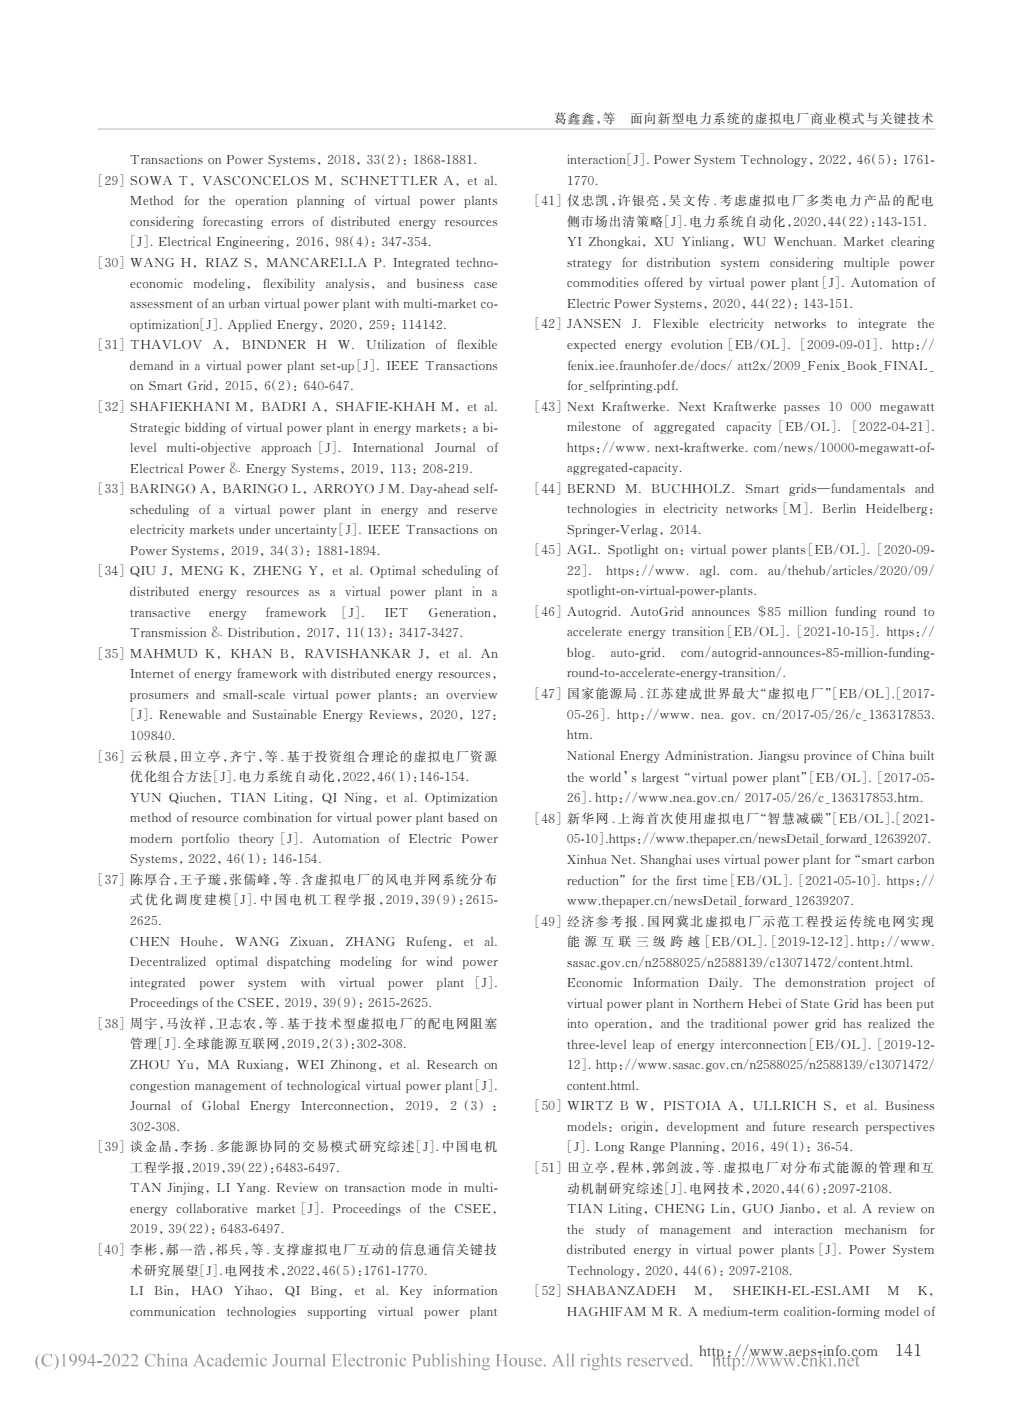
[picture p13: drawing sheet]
<svg xmlns="http://www.w3.org/2000/svg" width="210mm" height="285mm" viewBox="0 0 210 285" stroke-linecap="round" stroke-linejoin="round" font-family="sans-serif">
<defs><g id="words">
<g font-size="3.4" fill="#231f20">
<text x="166.3" y="275.8">-</text>
<text x="182.2" y="275.8">141</text>
</g>
<text font-size="2.9" fill="#231f20" x="142.3" y="275.8">http：//www.aeps info.com</text>
<g font-size="2.6" fill="#231f20">
<text x="112.7" y="24.9">葛鑫鑫，</text>
<text x="122.6" y="24.9">等</text>
<text x="128.2" y="24.9">面向新型电力系统的虚拟电厂商业模式与关键技术</text>
<text x="26.5" y="33.4">Transactions on Power Systems，2018，33（2）：1868-1881.</text>
<text x="115.4" y="33.4">interaction［J］. Power System Technology，2022，46（5）：1761-</text>
<text x="18.9" y="37.6">［29］SOWA T，VASCONCELOS M，SCHNETTLER A，et al.</text>
<text x="26.5" y="41.8">Method</text>
<text x="37.4" y="41.8">for</text>
<text x="42.5" y="41.8">the</text>
<text x="47.9" y="41.8">operation</text>
<text x="60.5" y="41.8">planning</text>
<text x="72.1" y="41.8">of</text>
<text x="76.3" y="41.8">virtual</text>
<text x="85.5" y="41.8">power</text>
<text x="94.5" y="41.8">plants</text>
<text x="107.8" y="41.8">［41］仪忠凯，许银亮，吴文传 . 考虑虚拟电厂多类电力产品的配电</text>
<text x="115.4" y="37.6">1770.</text>
<text x="26.5" y="46">considering forecasting errors of distributed energy resources</text>
<text x="115.4" y="45.9">侧市场出清策略［J］.电力系统自动化，</text>
<text x="161.5" y="45.9">2020， （22）：</text>
<text x="168.5" y="45.9">44</text>
<text x="178.4" y="45.9">143-151.</text>
<text x="25.5" y="50.1">［J］. Electrical Engineering，2016，98（4）：347-354.</text>
<text x="115.4" y="50.1">YI Zhongkai，XU Yinliang，WU Wenchuan. Market clearing</text>
<text x="18.9" y="54.3">［30］WANG H，RIAZ S，MANCARELLA P. Integrated techno-</text>
<text x="26.5" y="58.5">economic</text>
<text x="39.4" y="58.5">modeling， flexibility</text>
<text x="66.3" y="58.5">analysis， and</text>
<text x="84.9" y="58.5">business</text>
<text x="96.5" y="58.5">case</text>
<text x="115.4" y="54.3">strategy</text>
<text x="115.4" y="58.5">commodities offered by virtual power plant［J］. Automation of</text>
<text x="126.5" y="54.3">for</text>
<text x="131.7" y="54.3">distribution</text>
<text x="146.7" y="54.3">system</text>
<text x="156.7" y="54.3">considering</text>
<text x="171.7" y="54.3">multiple</text>
<text x="183.1" y="54.3">power</text>
<text x="26.5" y="62.7">assessment of an urban virtual power plant with multi-market co-</text>
<text x="115.4" y="62.6">Electric Power Systems，2020，44（22）：143-151.</text>
<text x="18.9" y="71">［31］THAVLOV</text>
<text x="26.5" y="66.9">optimization［J］. Applied Energy，2020，259：114142.</text>
<text x="43.4" y="71">A， BINDNER</text>
<text x="64.5" y="71">H</text>
<text x="68.7" y="71">W.</text>
<text x="74.6" y="71">Utilization</text>
<text x="88.7" y="71">of</text>
<text x="93" y="71">flexible</text>
<text x="107.8" y="66.8">［42］JANSEN</text>
<text x="115.4" y="71">expected energy evolution［EB/OL］. ［2009-09-01］.</text>
<text x="128.7" y="66.8">J.</text>
<text x="132.9" y="66.8">Flexible</text>
<text x="144.4" y="66.8">electricity</text>
<text x="157.7" y="66.8">networks</text>
<text x="170.3" y="66.8">to</text>
<text x="174.6" y="66.8">integrate</text>
<text x="181.6" y="71">http：</text>
<text x="186.7" y="66.8">the</text>
<text x="187.5" y="71">//</text>
<text x="26.5" y="75.2">demand in a virtual power plant set-up［J］. IEEE Transactions</text>
<text x="115.4" y="75.2">fenix.iee.fraunhofer.de/docs/ att2x/2009_Fenix_Book_FINAL_</text>
<text x="18.9" y="83.6">［32］SHAFIEKHANI M，BADRI A，SHAFIE-KHAH M，et al.</text>
<text x="26.5" y="79.4">on Smart Grid，2015，6（2）：640-647.</text>
<text x="107.8" y="83.5">［43］Next Kraftwerke. Next Kraftwerke passes 10</text>
<text x="115.4" y="79.3">for_selfprinting.pdf.</text>
<text x="173.1" y="83.5">000 megawatt</text>
<text x="26.5" y="87.8">Strategic bidding of virtual power plant in energy markets：a bi-</text>
<text x="115.4" y="87.7">milestone</text>
<text x="128.7" y="87.7">of</text>
<text x="133.1" y="87.7">aggregated</text>
<text x="147.8" y="87.7">capacity［EB/OL］. ［2022-04-21］.</text>
<text x="26.5" y="92">level</text>
<text x="34" y="92">multi-objective</text>
<text x="53.2" y="92">approach［J］.</text>
<text x="71.8" y="92">International</text>
<text x="88.6" y="92">Journal</text>
<text x="99.1" y="92">of</text>
<text x="115.4" y="91.9">https：</text>
<text x="122.5" y="91.9">//www. next-kraftwerke. com/news/10000-megawatt-of-</text>
<text x="18.9" y="100.3">［33］BARINGO A，BARINGO L，ARROYO J M. Day-ahead self-</text>
<text x="26.5" y="96.1">Electrical Power &amp; Energy Systems，2019，113：208-219.</text>
<text x="107.8" y="100.2">［44］BERND</text>
<text x="115.4" y="96.1">aggregated-capacity.</text>
<text x="127.3" y="100.2">M.</text>
<text x="132.6" y="100.2">BUCHHOLZ.</text>
<text x="151.7" y="100.2">Smart</text>
<text x="160.6" y="100.2">grids—fundamentals</text>
<text x="186.2" y="100.2">and</text>
<text x="26.5" y="104.5">scheduling</text>
<text x="40.5" y="104.5">of a</text>
<text x="47.7" y="104.5">virtual</text>
<text x="57" y="104.5">power</text>
<text x="66" y="104.5">plant</text>
<text x="73.5" y="104.5">in</text>
<text x="77.5" y="104.5">energy</text>
<text x="87.1" y="104.5">and</text>
<text x="93" y="104.5">reserve</text>
<text x="115.4" y="104.4">technologies in electricity networks［M］.</text>
<text x="167.4" y="104.4">Berlin</text>
<text x="176.2" y="104.4">Heidelberg：</text>
<text x="26.5" y="108.7">electricity markets under uncertainty［J］. IEEE Transactions on</text>
<text x="26.5" y="112.9">Power Systems，2019，34（3）：1881-1894.</text>
<text x="107.8" y="112.8">［45］AGL. Spotlight on：virtual power plants［EB/OL］.［2020-09-</text>
<text x="115.4" y="108.6">Springer-Verlag，2014.</text>
<text x="18.9" y="117.1">［34］QIU J，MENG K，ZHENG Y，et al. Optimal scheduling of</text>
<text x="115.4" y="116.9">22］.</text>
<text x="123.4" y="116.9">https：</text>
<text x="130.5" y="116.9">//www.</text>
<text x="142.4" y="116.9">agl.</text>
<text x="148.6" y="116.9">com.</text>
<text x="156.3" y="116.9">au/thehub/articles/2020/09/</text>
<text x="26.5" y="121.2">distributed</text>
<text x="26.5" y="125.4">transactive</text>
<text x="40.6" y="121.2">energy</text>
<text x="42.6" y="125.4">energy</text>
<text x="50.2" y="121.2">resources</text>
<text x="54.1" y="125.4">framework</text>
<text x="62.8" y="121.2">as</text>
<text x="67.1" y="121.2">a</text>
<text x="68.6" y="125.4">［J］.</text>
<text x="70.2" y="121.2">virtual</text>
<text x="78.3" y="125.4">IET</text>
<text x="79.5" y="121.2">power</text>
<text x="87.3" y="125.4">Generation，</text>
<text x="88.5" y="121.2">plant</text>
<text x="96.1" y="121.2">in</text>
<text x="100.1" y="121.2">a</text>
<text x="107.8" y="125.3">［46］Autogrid. AutoGrid announces $85 million funding round to</text>
<text x="115.4" y="121.1">spotlight-on-virtual-power-plants.</text>
<text x="26.5" y="129.6">Transmission &amp; Distribution，2017，11（13）：3417-3427.</text>
<text x="115.4" y="129.5">accelerate energy transition［EB/OL］. ［2021-10-15］. https：</text>
<text x="187.5" y="129.5">//</text>
<text x="18.9" y="133.8">［35］MAHMUD K， KHAN B， RAVISHANKAR J， et al. An</text>
<text x="26.5" y="138">Internet of energy framework with distributed energy resources，</text>
<text x="115.4" y="133.6">blog.</text>
<text x="115.4" y="137.8">round-to-accelerate-energy-transition/.</text>
<text x="124.3" y="133.6">auto-grid.</text>
<text x="138.6" y="133.6">com/autogrid-announces-85-million-funding-</text>
<text x="26.5" y="142.2">prosumers and small-scale virtual power plants：an overview</text>
<text x="107.8" y="142">［47］国家能源局 . 江苏建成世界最大“虚拟电厂”</text>
<text x="168.4" y="142">［EB/OL］［2017-</text>
<text x="181.4" y="142">.</text>
<text x="25.5" y="146.3">［J］. Renewable and Sustainable Energy Reviews，2020，127：</text>
<text x="115.4" y="146.2">05-26］. http：</text>
<text x="131.5" y="146.2">//www. nea. gov. cn/2017-05/26/c_136317853.</text>
<text x="18.9" y="154.7">［36］云秋晨，田立亭，齐宁，等 . 基于投资组合理论的虚拟电厂资源</text>
<text x="26.5" y="150.5">109840.</text>
<text x="115.4" y="150.3">htm.</text>
<text x="115.4" y="154.5">National Energy Administration. Jiangsu province of China built</text>
<text x="26.5" y="158.9">优化组合方法［J］.电力系统自动化，</text>
<text x="69.7" y="158.9">2022， （1）：</text>
<text x="76.8" y="158.9">46</text>
<text x="85.3" y="158.9">146-154.</text>
<text x="115.4" y="159">the world’s largest“virtual power plant”</text>
<text x="163.7" y="159">［EB/OL］.［2017-05-</text>
<text x="26.5" y="163.1">YUN Qiuchen，TIAN Liting，QI Ning，et al. Optimization</text>
<text x="26.5" y="167.3">method of resource combination for virtual power plant based on</text>
<text x="107.8" y="167.4">［48］新华网 . 上海首次使用虚拟电厂“智慧减碳”</text>
<text x="115.4" y="163.2">26］. http：</text>
<text x="127.2" y="163.2">//www.nea.gov.cn/ 2017-05/26/c_136317853.htm.</text>
<text x="168.4" y="167.4">［EB/OL］［2021-</text>
<text x="181.4" y="167.4">.</text>
<text x="26.5" y="171.4">modern</text>
<text x="37" y="171.4">portfolio</text>
<text x="48.6" y="171.4">theory［J］.</text>
<text x="63.6" y="171.4">Automation</text>
<text x="79.2" y="171.4">of Electric</text>
<text x="93.9" y="171.4">Power</text>
<text x="115.4" y="171.6">05-10］.https：</text>
<text x="130.8" y="171.6">//www.thepaper.cn/newsDetail_forward_12639207.</text>
<text x="18.9" y="179.8">［37］陈厚合，王子璇，张儒峰，等 . 含虚拟电厂的风电并网系统分布</text>
<text x="26.5" y="175.6">Systems，2022，46（1）：146-154.</text>
<text x="115.4" y="175.8">Xinhua Net. Shanghai uses virtual power plant for“smart carbon</text>
<text x="115.4" y="179.9">reduction”for the first time［EB/OL］.［2021-05-10］. https：</text>
<text x="187.5" y="179.9">//</text>
<text x="26.5" y="184">式优化调度建模［J］. 中国电机工程学报，2019，39（9）：2615-</text>
<text x="115.4" y="184.1">www.thepaper.cn/newsDetail_forward_12639207.</text>
<text x="26.5" y="188.2">2625.</text>
<text x="107.8" y="188.3">［49］经济参考报 . 国网冀北虚拟电厂示范工程投运传统电网实现</text>
<text x="26.5" y="192.4">CHEN</text>
<text x="26.5" y="196.5">Decentralized</text>
<text x="36.7" y="192.4">Houhe， WANG</text>
<text x="44" y="196.5">optimal</text>
<text x="54.5" y="196.5">dispatching</text>
<text x="59.1" y="192.4">Zixuan， ZHANG</text>
<text x="69.2" y="196.5">modeling</text>
<text x="81.7" y="196.5">for</text>
<text x="82.7" y="192.4">Rufeng， et</text>
<text x="86.7" y="196.5">wind</text>
<text x="94.2" y="196.5">power</text>
<text x="98.6" y="192.4">al.</text>
<text x="115.4" y="192.5">能 源 互 联 三 级 跨 越［EB/OL］.［2019-12-12］. http：</text>
<text x="115.4" y="196.6">sasac.gov.cn/n2588025/n2588139/c13071472/content.html.</text>
<text x="180.5" y="192.5">//www.</text>
<text x="26.5" y="200.7">integrated</text>
<text x="40.6" y="200.7">power</text>
<text x="50.5" y="200.7">system</text>
<text x="61.2" y="200.7">with</text>
<text x="69" y="200.7">virtual</text>
<text x="79" y="200.7">power</text>
<text x="88.9" y="200.7">plant ［J］.</text>
<text x="115.4" y="200.8">Economic</text>
<text x="128.8" y="200.8">Information</text>
<text x="144.2" y="200.8">Daily.</text>
<text x="153.2" y="200.8">The</text>
<text x="159.9" y="200.8">demonstration</text>
<text x="178.2" y="200.8">project</text>
<text x="188" y="200.8">of</text>
<text x="18.9" y="209.1">［38］周宇，马汝祥，卫志农，等 . 基于技术型虚拟电厂的配电网阻塞</text>
<text x="26.5" y="204.9">Proceedings of the CSEE，2019，39（9）：2615-2625.</text>
<text x="115.4" y="205">virtual power plant in Northern Hebei of State Grid has been put</text>
<text x="115.4" y="209.2">into operation，and the traditional power grid has realized the</text>
<text x="26.5" y="213.3">管理［J］.全球能源互联网，</text>
<text x="58.4" y="213.3">2019，（3）：</text>
<text x="65.5" y="213.3">2</text>
<text x="72.6" y="213.3">302-308.</text>
<text x="115.4" y="213.4">three-level leap of energy interconnection［EB/OL］.［2019-12-</text>
<text x="26.5" y="217.5">ZHOU Yu，MA Ruxiang，WEI Zhinong，et al. Research on</text>
<text x="26.5" y="221.6">congestion management of technological virtual power plant［J］.</text>
<text x="115.4" y="217.5">12］. http：</text>
<text x="115.4" y="221.7">content.html.</text>
<text x="127.1" y="217.5">//www.sasac.gov.cn/n2588025/n2588139/c13071472/</text>
<text x="26.5" y="225.8">Journal</text>
<text x="36.9" y="225.8">of</text>
<text x="41.2" y="225.8">Global</text>
<text x="50.9" y="225.8">Energy</text>
<text x="61.3" y="225.8">Interconnection， 2019， 2 （3） ：</text>
<text x="107.8" y="225.9">［50］WIRTZ B W，PISTOIA A，ULLRICH S，et al. Business</text>
<text x="26.5" y="230">302-308.</text>
<text x="115.4" y="230.1">models：origin，development and future research perspectives</text>
<text x="18.9" y="234.2">［39］谈金晶，李扬 . 多能源协同的交易模式研究综述［J］. 中国电机</text>
<text x="26.5" y="238.4">工程学报，</text>
<text x="39.2" y="238.4">2019， （22）：</text>
<text x="46.3" y="238.4">39</text>
<text x="56.2" y="238.4">6483-6497.</text>
<text x="107.8" y="238.4">［51］田立亭，程林，郭剑波，等 . 虚拟电厂对分布式能源的管理和互</text>
<text x="114.4" y="234.2">［J］. Long Range Planning，2016，49（1）：36-54.</text>
<text x="26.5" y="242.5">TAN Jinjing，LI Yang. Review on transaction mode in multi-</text>
<text x="115.4" y="242.6">动机制研究综述［J］.电网技术，</text>
<text x="153" y="242.6">2020， （6）：</text>
<text x="160.1" y="242.6">44</text>
<text x="168.5" y="242.6">2097-2108.</text>
<text x="26.5" y="246.7">energy collaborative market［J］. Proceedings of the CSEE，</text>
<text x="26.5" y="250.9">2019，39（22）：6483-6497.</text>
<text x="115.4" y="246.8">TIAN Liting，CHENG Lin，GUO Jianbo，et al. A review on</text>
<text x="115.4" y="250.9">the</text>
<text x="121.2" y="250.9">study</text>
<text x="129.7" y="250.9">of</text>
<text x="134.3" y="250.9">management</text>
<text x="151.2" y="250.9">and</text>
<text x="157.5" y="250.9">interaction</text>
<text x="171.9" y="250.9">mechanism</text>
<text x="187" y="250.9">for</text>
<text x="18.9" y="255.1">［40］李彬，郝一浩，祁兵，等 . 支撑虚拟电厂互动的信息通信关键技</text>
<text x="115.4" y="255.1">distributed energy in virtual power plants［J］. Power System</text>
<text x="26.5" y="259.3">术研究展望［J］.电网技术，</text>
<text x="26.5" y="263.5">LI</text>
<text x="31.4" y="263.5">Bin， HAO</text>
<text x="47.6" y="263.5">Yihao， QI</text>
<text x="58.4" y="259.3">2022， （5）：</text>
<text x="63.3" y="263.5">Bing， et</text>
<text x="65.5" y="259.3">46</text>
<text x="74" y="259.3">1761-1770.</text>
<text x="76.5" y="263.5">al.</text>
<text x="81.4" y="263.5">Key</text>
<text x="88.2" y="263.5">information</text>
<text x="107.8" y="263.5">［52］SHABANZADEH</text>
<text x="115.4" y="259.3">Technology，2020，44（6）：2097-2108.</text>
<text x="141.3" y="263.5">M，</text>
<text x="149.2" y="263.5">SHEIKH-EL-ESLAMI</text>
<text x="180.6" y="263.5">M</text>
<text x="186.8" y="263.5">K，</text>
<text x="26.5" y="267.6">communication</text>
<text x="46.1" y="267.6">technologies</text>
<text x="62.6" y="267.6">supporting</text>
<text x="76.9" y="267.6">virtual</text>
<text x="86.4" y="267.6">power</text>
<text x="95.7" y="267.6">plant</text>
<text x="115.4" y="267.6">HAGHIFAM M R. A medium-term coalition-forming model of</text>
</g>
</g></defs>
<path d="M19.9 26.3h170.4" fill="none" stroke="#b2b3b7" stroke-width=".2"/>
<g fill="#999">
<path d="M8.9 275.7a1.78 1.78 0 0 1 1.5-.2l.1-.1 .1 .9a.92 .92 0 0 0-1.1-.7 .92 .92 0 0 0-.6 1.1 .98 .98 0 0 0 .6 1.1 .98 .98 0 0 0 1.2-.5 1.24 1.24 0 0 1-1.9 .3 1.24 1.24 0 0 1 .1-1.9z" fill-rule="evenodd"/>
<path d="M44 276.4a.62 .62 0 0 1 .7-.2 .62 .62 0 0 1 .3 .6l.1 .9h.2l-.4 .3-.2-.3a.48 .48 0 0 1-.7 .3 .48 .48 0 0 1-.1-.8l.8-.3v-.3a.36 .36 0 0 0-.4-.2 .36 .36 0 0 0-.3 .4l-.1-.1zM44.1 277.3l.1 .4h.3l.2-.1v-.6z" fill-rule="evenodd"/>
<path d="M92 276.4l.9-.2v.6a.47 .47 0 0 0-.3-.4 .47 .47 0 0 0-.5 .1l.3 .4a.59 .59 0 0 1 .5 .8 .59 .59 0 0 1-.9 .2l-.1 .1v-.6a.48 .48 0 0 0 .3 .4 .48 .48 0 0 0 .5-.2l-.1-.2-.7-.4v-.3z" fill-rule="evenodd"/>
<path d="M46.4 275.5l.5-.2v2.4l.3 .1-.6 .2v-.3a.74 .74 0 0 1-1 0 .74 .74 0 0 1-.1-1l.5-.5 .6 .2v-.7zM46 276.5a.75 .75 0 0 0-.2 .7 .75 .75 0 0 0 .6 .5l.2-.1v-.8a.38 .38 0 0 0-.2-.4 .38 .38 0 0 0-.4 .1z" fill-rule="evenodd"/>
<path d="M103.6 277.1a.85 .85 0 0 1 1.7 0 .85 .85 0 0 1-1.7 0zM104.2 276.4a.99 .99 0 0 0 .3 1.5 .85 .85 0 0 0 .4-.9 .85 .85 0 0 0-.6-.7z" fill-rule="evenodd"/>
<path d="M85.8 276.3h.6v1.1a.36 .36 0 0 0 .3 .4 .36 .36 0 0 0 .4-.3v-1.1l-.2-.1h.6v1.4l.2 .1-.6 .2v-.3a.54 .54 0 0 1-.6 .3 .54 .54 0 0 1-.4-.7v-.9z" fill-rule="evenodd"/>
<path d="M21.2 275.6a.77 .77 0 0 1 1.1 .2 .77 .77 0 0 1-.2 1.1l-.8 .8h.9l.3-.2-.1 .4h-1.5a3.1 3.1 0 0 0 1.2-1.8 .6 .6 0 0 0-.6-.4 .6 .6 0 0 0-.5 .4z" fill-rule="evenodd"/>
<path d="M164.6 276.4l.6-.2v.3a.54 .54 0 0 1 .7-.3 .54 .54 0 0 1 .3 .7v.8l.3 .2h-.8l.2-.2v-1l-.2-.3-.5 .3v1l.3 .2h-.9l.3-.1v-.2v-1.1z" fill-rule="evenodd"/>
<path d="M25 275.6a.73 .73 0 0 1 1 0 .73 .73 0 0 1 0 1l-1 1.1h1l.3-.2-.2 .4h-1.4a2.65 2.65 0 0 0 1.1-1.9 .6 .6 0 0 0-.6-.3 .6 .6 0 0 0-.5 .4z" fill-rule="evenodd"/>
<path d="M80.5 275.5a.19 .19 0 0 1 .3 0 .19 .19 0 0 1-.3 0zM80.2 276.4l.6-.2v1.6l.3 .1h-.8l.2-.2v-1.2z" fill-rule="evenodd"/>
<path d="M18.9 275.4h.2v1.6h.3v.3h-.3v.6h-.3v-.6h-1v-.2zM18.8 275.8l-.8 1.2h.8z" fill-rule="evenodd"/>
<path d="M130.7 276.4l.9-.2v.6a.44 .44 0 0 0-.3-.4 .44 .44 0 0 0-.5 .1l.3 .4a.59 .59 0 0 1 .5 .8 .59 .59 0 0 1-.9 .2l-.1 .1v-.6a.48 .48 0 0 0 .3 .4 .48 .48 0 0 0 .5-.2v-.2l-.8-.6z" fill-rule="evenodd"/>
<path d="M31.8 275.5l.6-.2v1.2a.54 .54 0 0 1 .7-.3 .54 .54 0 0 1 .3 .8v.8l.3 .1h-.9l.3-.2v-1a.35 .35 0 0 0-.3-.3 .35 .35 0 0 0-.4 .3v1.1l.3 .1h-.8l.2-.2v-2z" fill-rule="evenodd"/>
<path d="M34.1 275.5a.18 .18 0 0 1 .3 0 .18 .18 0 0 1-.3 0zM33.8 276.4l.6-.2v1.5l.3 .2h-.9l.3-.1v-.2v-1.1z" fill-rule="evenodd"/>
<path d="M107.6 276.4l.8-.2v.6a.44 .44 0 0 0-.3-.4 .44 .44 0 0 0-.5 .1l.3 .4a.59 .59 0 0 1 .6 .8 .59 .59 0 0 1-.9 .2l-.2 .1v-.6a.48 .48 0 0 0 .4 .4 .48 .48 0 0 0 .5-.2l-.1-.2-.8-.6z" fill-rule="evenodd"/>
<path d="M156.6 276.3h.7l-.2 .1 .5 1.1 .3-.8-.3-.4h.7l-.1 .2 .4 1 .4-1.1-.3-.1h.5l-.7 1.7-.5-1.1-.6 1.1-.6-1.5z" fill-rule="evenodd"/>
<path d="M10.9 275.4a1.91 1.91 0 0 1 0 3.4 2.47 2.47 0 0 0 0-3.4z" fill-rule="evenodd"/>
<path d="M40.6 275.4l.9 2.1 .4 .4h-1l.2-.1-.1-.7h-1l-.3 .6 .3 .2h-.8l.3-.2zM40.5 276l-.5 1h.9z" fill-rule="evenodd"/>
<path d="M109.1 276.5a.67 .67 0 0 1 .7-.3 .67 .67 0 0 1 .5 .7h-1.2a.6 .6 0 0 0 .4 .8 .6 .6 0 0 0 .7-.4 .74 .74 0 0 1-.9 .7 .74 .74 0 0 1-.4-1.1zM109.3 276.4l-.2 .4h.8a.39 .39 0 0 0-.2-.4 .39 .39 0 0 0-.4 0z" fill-rule="evenodd"/>
<path d="M48.9 276.4l.5-.2v.4a.55 .55 0 0 1 .5-.4 .55 .55 0 0 1 .5 .4 .53 .53 0 0 1 .7-.4 .53 .53 0 0 1 .4 .7v.9l.2 .1h-.8l.3-.1v-1a.35 .35 0 0 0-.4-.4 .35 .35 0 0 0-.4 .3v1.1l.3 .1h-.8l.2-.1v-1a.37 .37 0 0 0-.2-.4 .37 .37 0 0 0-.5 .2l.1 1.2 .2 .1h-.8l.2-.1v-.2v-1.1z" fill-rule="evenodd"/>
<path d="M69.8 275.5l.6-.2v2.3v.2l.3 .1h-.9l.3-.1v-.2v-1.8l-.1-.2z" fill-rule="evenodd"/>
<path d="M120.7 276.4l.5-.2 .9 .2-.1 .1h-.3a.68 .68 0 0 1-.1 .8 .68 .68 0 0 1-.8 .1v.2l.2 .1a.75 .75 0 0 1 1.1 .5 .93 .93 0 0 1-.8 .6 .93 .93 0 0 1-.9-.5l.3-.4-.2-.2 .3-.4-.3-.3zM120.9 276.4a.49 .49 0 0 0-.1 .6 .49 .49 0 0 0 .6 .2 .5 .5 0 0 0 .1-.6 .5 .5 0 0 0-.6-.2zM120.8 277.9l-.2 .3a.72 .72 0 0 0 .7 .3 .72 .72 0 0 0 .6-.4z" fill-rule="evenodd"/>
<path d="M96.1 276.4l.5-.2v.3a.54 .54 0 0 1 .7-.3 .54 .54 0 0 1 .3 .7l.1 .8 .2 .2h-.8l.2-.2v-1l-.2-.3-.5 .3v1l.3 .2h-.8l.2-.1v-.2v-1.1z" fill-rule="evenodd"/>
<path d="M91 275.5a.2 .2 0 0 1 .4 0 .2 .2 0 0 1-.4 0zM90.8 276.4l.5-.2 .1 1.5 .2 .2h-.8l.2-.1 .1-.2-.1-1.1z" fill-rule="evenodd"/>
<path d="M56.9 277.1a.85 .85 0 0 1 1.7 0 .85 .85 0 0 1-1.7 0zM57.5 276.4a.99 .99 0 0 0 .4 1.5 .85 .85 0 0 0 .3-.9 .85 .85 0 0 0-.6-.7z" fill-rule="evenodd"/>
<path d="M95.4 275.5a.18 .18 0 0 1 .3 0 .18 .18 0 0 1-.3 0zM95.1 276.4l.6-.2v1.5l.3 .2h-.9l.3-.1v-.2v-1.1z" fill-rule="evenodd"/>
<path d="M60.6 276.4l.6-.2v.4l.3-.3h.3a.23 .23 0 0 1-.1 .3 .23 .23 0 0 1-.3-.1l-.2 .2v1l.3 .2h-.9l.3-.1v-1.3z" fill-rule="evenodd"/>
<path d="M125.4 276.4l.9-.2v.6a.45 .45 0 0 0-.3-.4 .45 .45 0 0 0-.5 .1v.2l.3 .2a.59 .59 0 0 1 .5 .8 .59 .59 0 0 1-.9 .2l-.1 .1v-.6a.45 .45 0 0 0 .3 .4 .45 .45 0 0 0 .5-.2l-.1-.2-.7-.4v-.3z" fill-rule="evenodd"/>
<path d="M137 276.5a.67 .67 0 0 1 .8-.3 .67 .67 0 0 1 .4 .7h-1.1a.6 .6 0 0 0 .3 .8 .6 .6 0 0 0 .8-.4 .74 .74 0 0 1-1 .7 .74 .74 0 0 1-.4-1.1zM137.2 276.4l-.1 .4h.7a.39 .39 0 0 0-.2-.4 .39 .39 0 0 0-.4 0z" fill-rule="evenodd"/>
<path d="M71.1 276.5a.67 .67 0 0 1 .7-.3 .67 .67 0 0 1 .5 .7h-1.2a.6 .6 0 0 0 .4 .7 .6 .6 0 0 0 .7-.3 .73 .73 0 0 1-.9 .7 .73 .73 0 0 1-.4-1.1zM71.3 276.4l-.2 .4h.8a.4 .4 0 0 0-.2-.4 .4 .4 0 0 0-.4 0z" fill-rule="evenodd"/>
<path d="M119.6 275.5a.2 .2 0 0 1 .4 0 .2 .2 0 0 1-.4 0zM119.3 276.4l.6-.2v1.5l.3 .2h-.8l.2-.1v-1.3z" fill-rule="evenodd"/>
<path d="M34.7 276.4l.6-.2v.3a.54 .54 0 0 1 .7-.3 .54 .54 0 0 1 .3 .7v.8l.3 .2h-.8l.2-.2v-1l-.2-.3-.5 .3v1l.3 .2h-.9l.3-.1v-.2v-1.1z" fill-rule="evenodd"/>
<path d="M72.8 276.5a.56 .56 0 0 1 .6-.3 .56 .56 0 0 1 .4 .5 .27 .27 0 0 1-.3 0 .27 .27 0 0 1-.1-.3 .6 .6 0 0 0-.6 .3 .6 .6 0 0 0 .2 .8 .55 .55 0 0 0 .5 .2 .55 .55 0 0 0 .5-.4 .76 .76 0 0 1-1 .6 .76 .76 0 0 1-.4-1z" fill-rule="evenodd"/>
<path d="M74.6 275.7v.6h.4v.1h-.4l.1 1.2 .1 .2 .3-.1a.39 .39 0 0 1-.5 .3 .39 .39 0 0 1-.3-.5v-1.1l-.3-.1z" fill-rule="evenodd"/>
<path d="M75.1 276.4l.6-.2v.4l.4-.4a.18 .18 0 0 1 .2 .1 .18 .18 0 0 1-.1 .3l-.3-.1-.2 .2v1.1l.3 .1h-.9l.2-.1 .1-.2-.1-1.1z" fill-rule="evenodd"/>
<path d="M151.1 276.4a.2 .2 0 0 1 .4 0 .2 .2 0 0 1-.4 0zM151 277.8a.25 .25 0 0 1 .5 0 .25 .25 0 0 1-.5 0z" fill-rule="evenodd"/>
<path d="M42.3 276.5a.59 .59 0 0 1 .7-.3 .59 .59 0 0 1 .4 .5 .29 .29 0 0 1-.3 0 .29 .29 0 0 1-.1-.3 .6 .6 0 0 0-.6 .3 .6 .6 0 0 0 .1 .8 .55 .55 0 0 0 .6 .2 .55 .55 0 0 0 .4-.4 .76 .76 0 0 1-.9 .7 .76 .76 0 0 1-.5-1.1z" fill-rule="evenodd"/>
<path d="M14.4 275.5a.93 .93 0 0 1 1.2 .3 .93 .93 0 0 1 0 1.2 1.34 1.34 0 0 1-1.5 .9 1.26 1.26 0 0 0 1.1-1 .77 .77 0 0 1-1.1-.3 .77 .77 0 0 1 .3-1.1zM14.7 275.6a.64 .64 0 0 0-.3 .8 .64 .64 0 0 0 .9 .3 .99 .99 0 0 0-.4-1.2z" fill-rule="evenodd"/>
<path d="M87.7 275.5l.6-.2v1.2a.7 .7 0 0 1 1-.1 .7 .7 0 0 1 .2 .9 .92 .92 0 0 1-1.5 .5v-2l-.1-.2zM88.3 276.7v1a.53 .53 0 0 0 .7 .1 .53 .53 0 0 0 .2-.7 .51 .51 0 0 0-.3-.6 .51 .51 0 0 0-.6 .2z" fill-rule="evenodd"/>
<path d="M16.3 275.5a.86 .86 0 0 1 1.1 .2 .86 .86 0 0 1 .1 1 1.38 1.38 0 0 1-1.5 1.2 1.21 1.21 0 0 0 1.1-1 .78 .78 0 0 1-1.1-.2 .78 .78 0 0 1 .3-1.2zM16.4 275.7a.64 .64 0 0 0-.1 .8 .64 .64 0 0 0 .8 .3 .74 .74 0 0 0-.5-1.2z" fill-rule="evenodd"/>
<path d="M83.8 275.4h.9a.73 .73 0 0 1 1 .8 .73 .73 0 0 1-1.1 .6h-.1v.9l.3 .2h-1l.3-.1v-.3v-1.8zM84.5 275.6v1.1a.57 .57 0 0 0 .8-.6 .57 .57 0 0 0-.8-.5z" fill-rule="evenodd"/>
<path d="M118 276.4l.6-.2v.4l.4-.4a.18 .18 0 0 1 .2 .1 .18 .18 0 0 1-.1 .3l-.3-.1-.2 .2v1.1l.3 .1h-.9l.2-.1 .1-.2-.1-1.1z" fill-rule="evenodd"/>
<path d="M47.6 276.5a.67 .67 0 0 1 .7-.3 .67 .67 0 0 1 .5 .7h-1.2a.6 .6 0 0 0 .4 .8 .6 .6 0 0 0 .7-.4 .74 .74 0 0 1-.9 .7 .74 .74 0 0 1-.5-1.1zM47.7 276.4l-.1 .4h.8a.39 .39 0 0 0-.2-.4 .39 .39 0 0 0-.5 0z" fill-rule="evenodd"/>
<path d="M139.4 275.5l.5-.2v2.4l.3 .1-.6 .2v-.3a.74 .74 0 0 1-1 0 .74 .74 0 0 1 0-1l.4-.5 .6 .2v-.7zM139 276.5a.77 .77 0 0 0 .5 1.2l.1-.1v-.8a.39 .39 0 0 0-.2-.4 .39 .39 0 0 0-.4 .1z" fill-rule="evenodd"/>
<path d="M122.2 275.5l.5-.2v1.2a.55 .55 0 0 1 .7-.2 .55 .55 0 0 1 .4 .7v.7l.2 .2h-.8l.2-.2v-1a.35 .35 0 0 0-.3-.3 .35 .35 0 0 0-.4 .3v1l.3 .2h-.8l.2-.1v-.2v-1.8v-.2z" fill-rule="evenodd"/>
<path d="M93.1 275.5l.6-.2v1.2a.54 .54 0 0 1 .7-.3 .54 .54 0 0 1 .3 .8l.1 .8 .2 .1h-.8l.2-.2v-1a.35 .35 0 0 0-.3-.3 .35 .35 0 0 0-.4 .3v1.1l.3 .1h-.8l.2-.2v-2z" fill-rule="evenodd"/>
<path d="M148.3 275.7l.1 .6h.4v.1h-.4v1.2l.2 .2 .2-.1a.38 .38 0 0 1-.4 .3 .38 .38 0 0 1-.3-.5v-1.1l-.3-.1z" fill-rule="evenodd"/>
<path d="M98.4 276.4l.4-.2 .9 .2-.3 .1a.68 .68 0 0 1-.1 .8 .68 .68 0 0 1-.8 .1l-.1 .2 .2 .1a.72 .72 0 0 1 1.1 .5 .9 .9 0 0 1-.8 .6 .9 .9 0 0 1-.8-.5l.3-.4-.2-.3 .3-.3-.3-.3zM98.6 276.4a.49 .49 0 0 0-.1 .6 .49 .49 0 0 0 .6 .2 .5 .5 0 0 0 .1-.6 .5 .5 0 0 0-.6-.2zM98.5 277.9l-.2 .3a.73 .73 0 0 0 .7 .3 .73 .73 0 0 0 .6-.4z" fill-rule="evenodd"/>
<path d="M100.8 275.4h1l-.3 .3v.9h1.2v-1l-.4-.2h1.1l-.3 .2-.1 .3 .1 1.8 .3 .2h-1.1l.4-.1v-1.1h-1.2v1.1l.3 .1h-1l.3-.1v-.3v-1.9z" fill-rule="evenodd"/>
<path d="M81.5 276.5a.56 .56 0 0 1 .6-.3 .56 .56 0 0 1 .5 .5 .27 .27 0 0 1-.3 0 .27 .27 0 0 1-.1-.3 .6 .6 0 0 0-.6 .3 .6 .6 0 0 0 .1 .8 .55 .55 0 0 0 .6 .2 .55 .55 0 0 0 .4-.4 .76 .76 0 0 1-.9 .6 .76 .76 0 0 1-.5-1z" fill-rule="evenodd"/>
<path d="M132.2 276.5a.67 .67 0 0 1 .8-.3 .67 .67 0 0 1 .4 .7h-1.1a.6 .6 0 0 0 .3 .8 .6 .6 0 0 0 .8-.4 .74 .74 0 0 1-1 .7 .74 .74 0 0 1-.4-1.1zM132.4 276.4l-.1 .4h.7a.39 .39 0 0 0-.2-.4 .39 .39 0 0 0-.4 0z" fill-rule="evenodd"/>
<path d="M170.4 276.4l.6-.2v.3a.54 .54 0 0 1 .6-.3 .54 .54 0 0 1 .4 .7v.9l.2 .1h-.8l.3-.2v-.8l-.1-.4-.2-.1-.4 .3v1l.2 .2h-.8l.2-.2v-1.2z" fill-rule="evenodd"/>
<path d="M89.7 275.5l.6-.2v2.4l.3 .2h-.9l.3-.1v-2.1z" fill-rule="evenodd"/>
<path d="M67.5 275.4h1.9v.6l-.2-.4h-1v1l.8-.1 .1-.3v.9l-.2-.4h-.7v1l.1 .1a.9 .9 0 0 0 1.2-.5l-.1 .6h-1.9l.2-.1 .1-.3v-1.8z" fill-rule="evenodd"/>
<path d="M147.3 275.7l.1 .6h.3v.1h-.3v1.2l.1 .2 .3-.1a.38 .38 0 0 1-.4 .3 .38 .38 0 0 1-.3-.5v-1.1l-.3-.1z" fill-rule="evenodd"/>
<path d="M113.6 275.4l.9 2.1 .4 .4h-1l.3-.1-.2-.7h-1l-.3 .6 .3 .2h-.7l.3-.2zM113.5 276l-.5 1h.9z" fill-rule="evenodd"/>
<path d="M115.1 275.5l.6-.2v2.3v.2l.3 .1h-.9l.3-.1v-.2v-1.8l-.1-.2z" fill-rule="evenodd"/>
<path d="M127.5 276.4l.6-.2v.4l.2-.3 .3-.1a.2 .2 0 0 1 0 .4 .2 .2 0 0 1-.3-.1l-.2 .2v1l.3 .2h-.9l.2-.1v-1.3z" fill-rule="evenodd"/>
<path d="M19.7 276.9h1v.3h-1z" fill-rule="evenodd"/>
<path d="M78.2 276.4l.6-.2v.3a.54 .54 0 0 1 .7-.3 .54 .54 0 0 1 .3 .7v.9l.3 .1h-.8l.2-.2v-.8l-.1-.4-.2-.1-.4 .3v1l.3 .2h-.9l.3-.2v-1.2z" fill-rule="evenodd"/>
<path d="M12.5 275.7l.7-.3v2.3l.3 .2h-.9l.2-.1 .1-1.7-.1-.4z" fill-rule="evenodd"/>
<path d="M129.1 276.5a.67 .67 0 0 1 .7-.3 .67 .67 0 0 1 .5 .7h-1.2a.6 .6 0 0 0 .4 .7 .6 .6 0 0 0 .7-.3 .73 .73 0 0 1-.9 .7 .73 .73 0 0 1-.4-1.1zM129.3 276.4l-.2 .4h.8a.4 .4 0 0 0-.2-.4 .4 .4 0 0 0-.4 0z" fill-rule="evenodd"/>
<path d="M61.8 276.4l.6-.2v.3a.54 .54 0 0 1 .7-.3 .54 .54 0 0 1 .4 .7v.9l.2 .1h-.8l.2-.2v-.8v-.4l-.2-.1-.5 .3v1l.3 .2h-.8l.2-.2v-1.2z" fill-rule="evenodd"/>
<path d="M124.6 275.7v.6h.4v.1h-.4v1.2l.2 .2 .3-.1a.38 .38 0 0 1-.5 .3 .38 .38 0 0 1-.3-.5v-1.1l-.3-.1z" fill-rule="evenodd"/>
<path d="M134.8 276.3h.8l-.2 .2 .4 1 .4-1.1-.2-.1h.6l-.9 1.7-.7-1.6z" fill-rule="evenodd"/>
<path d="M76.4 277.1a.85 .85 0 0 1 1.7 0 .85 .85 0 0 1-1.7 0zM77 276.5a.86 .86 0 0 0 .5 1.3 .91 .91 0 0 0-.4-1.5z" fill-rule="evenodd"/>
<path d="M168.7 275.5a.2 .2 0 0 1 .4 0 .2 .2 0 0 1-.4 0zM168.5 276.4l.6-.2v1.5l.3 .2h-.9l.3-.1v-.2v-1.1z" fill-rule="evenodd"/>
<path d="M29.9 275.7a1.76 1.76 0 0 1 1.5-.2l.2-.1v.9a.9 .9 0 0 0-1.1-.7 .9 .9 0 0 0-.6 1.1 .96 .96 0 0 0 .6 1.1 .96 .96 0 0 0 1.2-.5 1.24 1.24 0 0 1-1.9 .3 1.24 1.24 0 0 1 .1-1.9z" fill-rule="evenodd"/>
<path d="M105.4 276.3h.5v1.1a.36 .36 0 0 0 .3 .4 .36 .36 0 0 0 .4-.3v-1.1l-.2-.1h.6v1.4l.2 .1-.6 .2v-.3a.52 .52 0 0 1-.6 .3 .52 .52 0 0 1-.3-.7l-.1-.9z" fill-rule="evenodd"/>
<path d="M133.5 276.4l.6-.2v.4l.4-.4a.18 .18 0 0 1 .3 .1 .18 .18 0 0 1-.2 .3l-.3-.1-.2 .2v1.1l.3 .1h-.9l.3-.1v-.2v-1.1z" fill-rule="evenodd"/>
<path d="M52.1 275.5a.2 .2 0 0 1 .4 0 .2 .2 0 0 1-.4 0zM51.9 276.4l.6-.2v1.6l.2 .1h-.8l.2-.2v-1.2z" fill-rule="evenodd"/>
<path d="M7.8 275.6l.4-.2a2.47 2.47 0 0 0 0 3.4 1.93 1.93 0 0 1-.4-3.2z" fill-rule="evenodd"/>
<path d="M55.7 275.4h1.1l-.4 .3v1.4a.58 .58 0 0 1-.2 .7 .58 .58 0 0 1-.7-.1l.1-.2 .4 .4 .1-.2v-2z" fill-rule="evenodd"/>
<path d="M53.2 276.5a.56 .56 0 0 1 .6-.3 .56 .56 0 0 1 .4 .5 .27 .27 0 0 1-.3 0 .27 .27 0 0 1-.1-.3 .6 .6 0 0 0-.6 .3 .6 .6 0 0 0 .2 .8 .55 .55 0 0 0 .5 .2 .55 .55 0 0 0 .5-.4 .76 .76 0 0 1-1 .6 .76 .76 0 0 1-.5-1z" fill-rule="evenodd"/>
<path d="M65.5 275.5l.6-.2v2.4l.3 .2h-.9l.3-.1v-2.1z" fill-rule="evenodd"/>
<path d="M144.9 275.5l.6-.2v1.2a.55 .55 0 0 1 .7-.3 .55 .55 0 0 1 .3 .8v.8l.3 .1h-.9l.3-.2v-1a.35 .35 0 0 0-.3-.3 .35 .35 0 0 0-.4 .3v1.1l.2 .1h-.8l.3-.1v-2.1z" fill-rule="evenodd"/>
<path d="M58.7 276.3h.6v1.1a.36 .36 0 0 0 .3 .4 .36 .36 0 0 0 .4-.3v-1.1l-.2-.1h.5v1.4l.3 .1-.6 .2v-.3a.52 .52 0 0 1-.6 .3 .52 .52 0 0 1-.4-.7v-.9z" fill-rule="evenodd"/>
<path d="M153.8 276.3h.8l-.2 .2 .4 1 .4-.8-.3-.4h.7l-.2 .2 .5 1 .3-1.1-.2-.1h.5l-.2 .2-.5 1.5-.5-1.1-.6 1.1-.6-1.5z" fill-rule="evenodd"/>
<path d="M148.8 276.4l.6-.2v.4a.62 .62 0 0 1 .8-.3 .62 .62 0 0 1 .4 .7 .76 .76 0 0 1-.3 .8 .76 .76 0 0 1-.9 0v.7l.3 .3h-.9l.3-.2v-2.1zM149.6 276.6l-.2 .1v.6a.44 .44 0 0 0 .4 .6 .44 .44 0 0 0 .5-.5 .57 .57 0 0 0 0-.7 .57 .57 0 0 0-.7-.1z" fill-rule="evenodd"/>
<path d="M64.1 276.4a.62 .62 0 0 1 .7-.2 .62 .62 0 0 1 .4 .6v.9h.2l-.3 .3-.3-.3a.48 .48 0 0 1-.7 .3 .48 .48 0 0 1-.1-.8l.8-.3v-.3a.36 .36 0 0 0-.4-.2 .36 .36 0 0 0-.2 .4l-.2-.1zM64.2 277.3l.1 .4h.3l.2-.1v-.6z" fill-rule="evenodd"/>
<path d="M153.7 275.3h.1l-.8 2.7h-.2z" fill-rule="evenodd"/>
<path d="M116.2 275.5l.5-.2v2.5l.3 .1h-.8l.2-.1v-.2v-1.9z" fill-rule="evenodd"/>
<path d="M36.9 276.5a.62 .62 0 0 1 .7-.3 .62 .62 0 0 1 .4 .6v.9h.3l-.4 .3-.2-.3a.51 .51 0 0 1-.9 .1 .51 .51 0 0 1 .4-.8l.5-.1v-.3a.32 .32 0 0 0-.4-.2 .32 .32 0 0 0-.2 .4h-.2zM37.1 277.3a.34 .34 0 0 0 .1 .5 .34 .34 0 0 0 .5-.2v-.6z" fill-rule="evenodd"/>
<path d="M159.3 276.3h.7l-.1 .3 .4 .9 .4-.8-.4-.4h.7l-.1 .2 .4 1 .4-1-.2-.2h.5l-.3 .2-.4 1.5-.6-1.1-.6 1.1z" fill-rule="evenodd"/>
<path d="M163.3 276.5a.59 .59 0 0 1 .7-.3 .59 .59 0 0 1 .4 .5 .29 .29 0 0 1-.3 0 .29 .29 0 0 1-.1-.3 .6 .6 0 0 0-.6 .3 .6 .6 0 0 0 .1 .8 .55 .55 0 0 0 .6 .2 .55 .55 0 0 0 .4-.4 .76 .76 0 0 1-.9 .7 .76 .76 0 0 1-.5-1.1z" fill-rule="evenodd"/>
<path d="M23.2 275.6a.69 .69 0 0 1 .7-.1 .69 .69 0 0 1 .5 .6 1.37 1.37 0 0 1-.8 1.9 1.54 1.54 0 0 1-.4-2.4zM23.5 275.5a2.28 2.28 0 0 0 0 2.3l.1 .1a1.76 1.76 0 0 0 .3-2.2z" fill-rule="evenodd"/>
<path d="M152.7 275.3h.1l-.9 2.7h-.1z" fill-rule="evenodd"/>
<path d="M26.8 275.6a.77 .77 0 0 1 1.2 .2 .77 .77 0 0 1-.3 1.1l-.8 .8h1l.3-.2-.2 .4h-1.4a3.1 3.1 0 0 0 1.1-1.8 .6 .6 0 0 0-.5-.4 .6 .6 0 0 0-.6 .4z" fill-rule="evenodd"/>
<path d="M172.6 276.5a.67 .67 0 0 1 .8-.3 .67 .67 0 0 1 .4 .7h-1.2a.6 .6 0 0 0 .4 .7 .6 .6 0 0 0 .8-.3 .73 .73 0 0 1-1 .7 .73 .73 0 0 1-.4-1.1zM172.8 276.4l-.2 .4h.9a.4 .4 0 0 0-.3-.4 .4 .4 0 0 0-.4 0z" fill-rule="evenodd"/>
<path d="M166.5 275.5l.6-.2v1.7l.6-.5-.1-.2h.7l-.9 .6 1 1h-.8l.1-.2-.6-.7v.8l.3 .1h-.9h.2l.1-.3v-1.9z" fill-rule="evenodd"/>
<path d="M174.4 275.7l.1 .6h.4v.1h-.4v1.2l.2 .2 .2-.1a.38 .38 0 0 1-.4 .3 .38 .38 0 0 1-.3-.5v-1.1l-.3-.1z" fill-rule="evenodd"/>
<circle cx="110.8" cy="277.8" r=".22"/>
<circle cx="169.9" cy="277.8" r=".22"/>
<circle cx="162.5" cy="277.8" r=".22"/>
<circle cx="140.7" cy="277.8" r=".22"/>
</g>
<use href="#words"/>
</svg>
